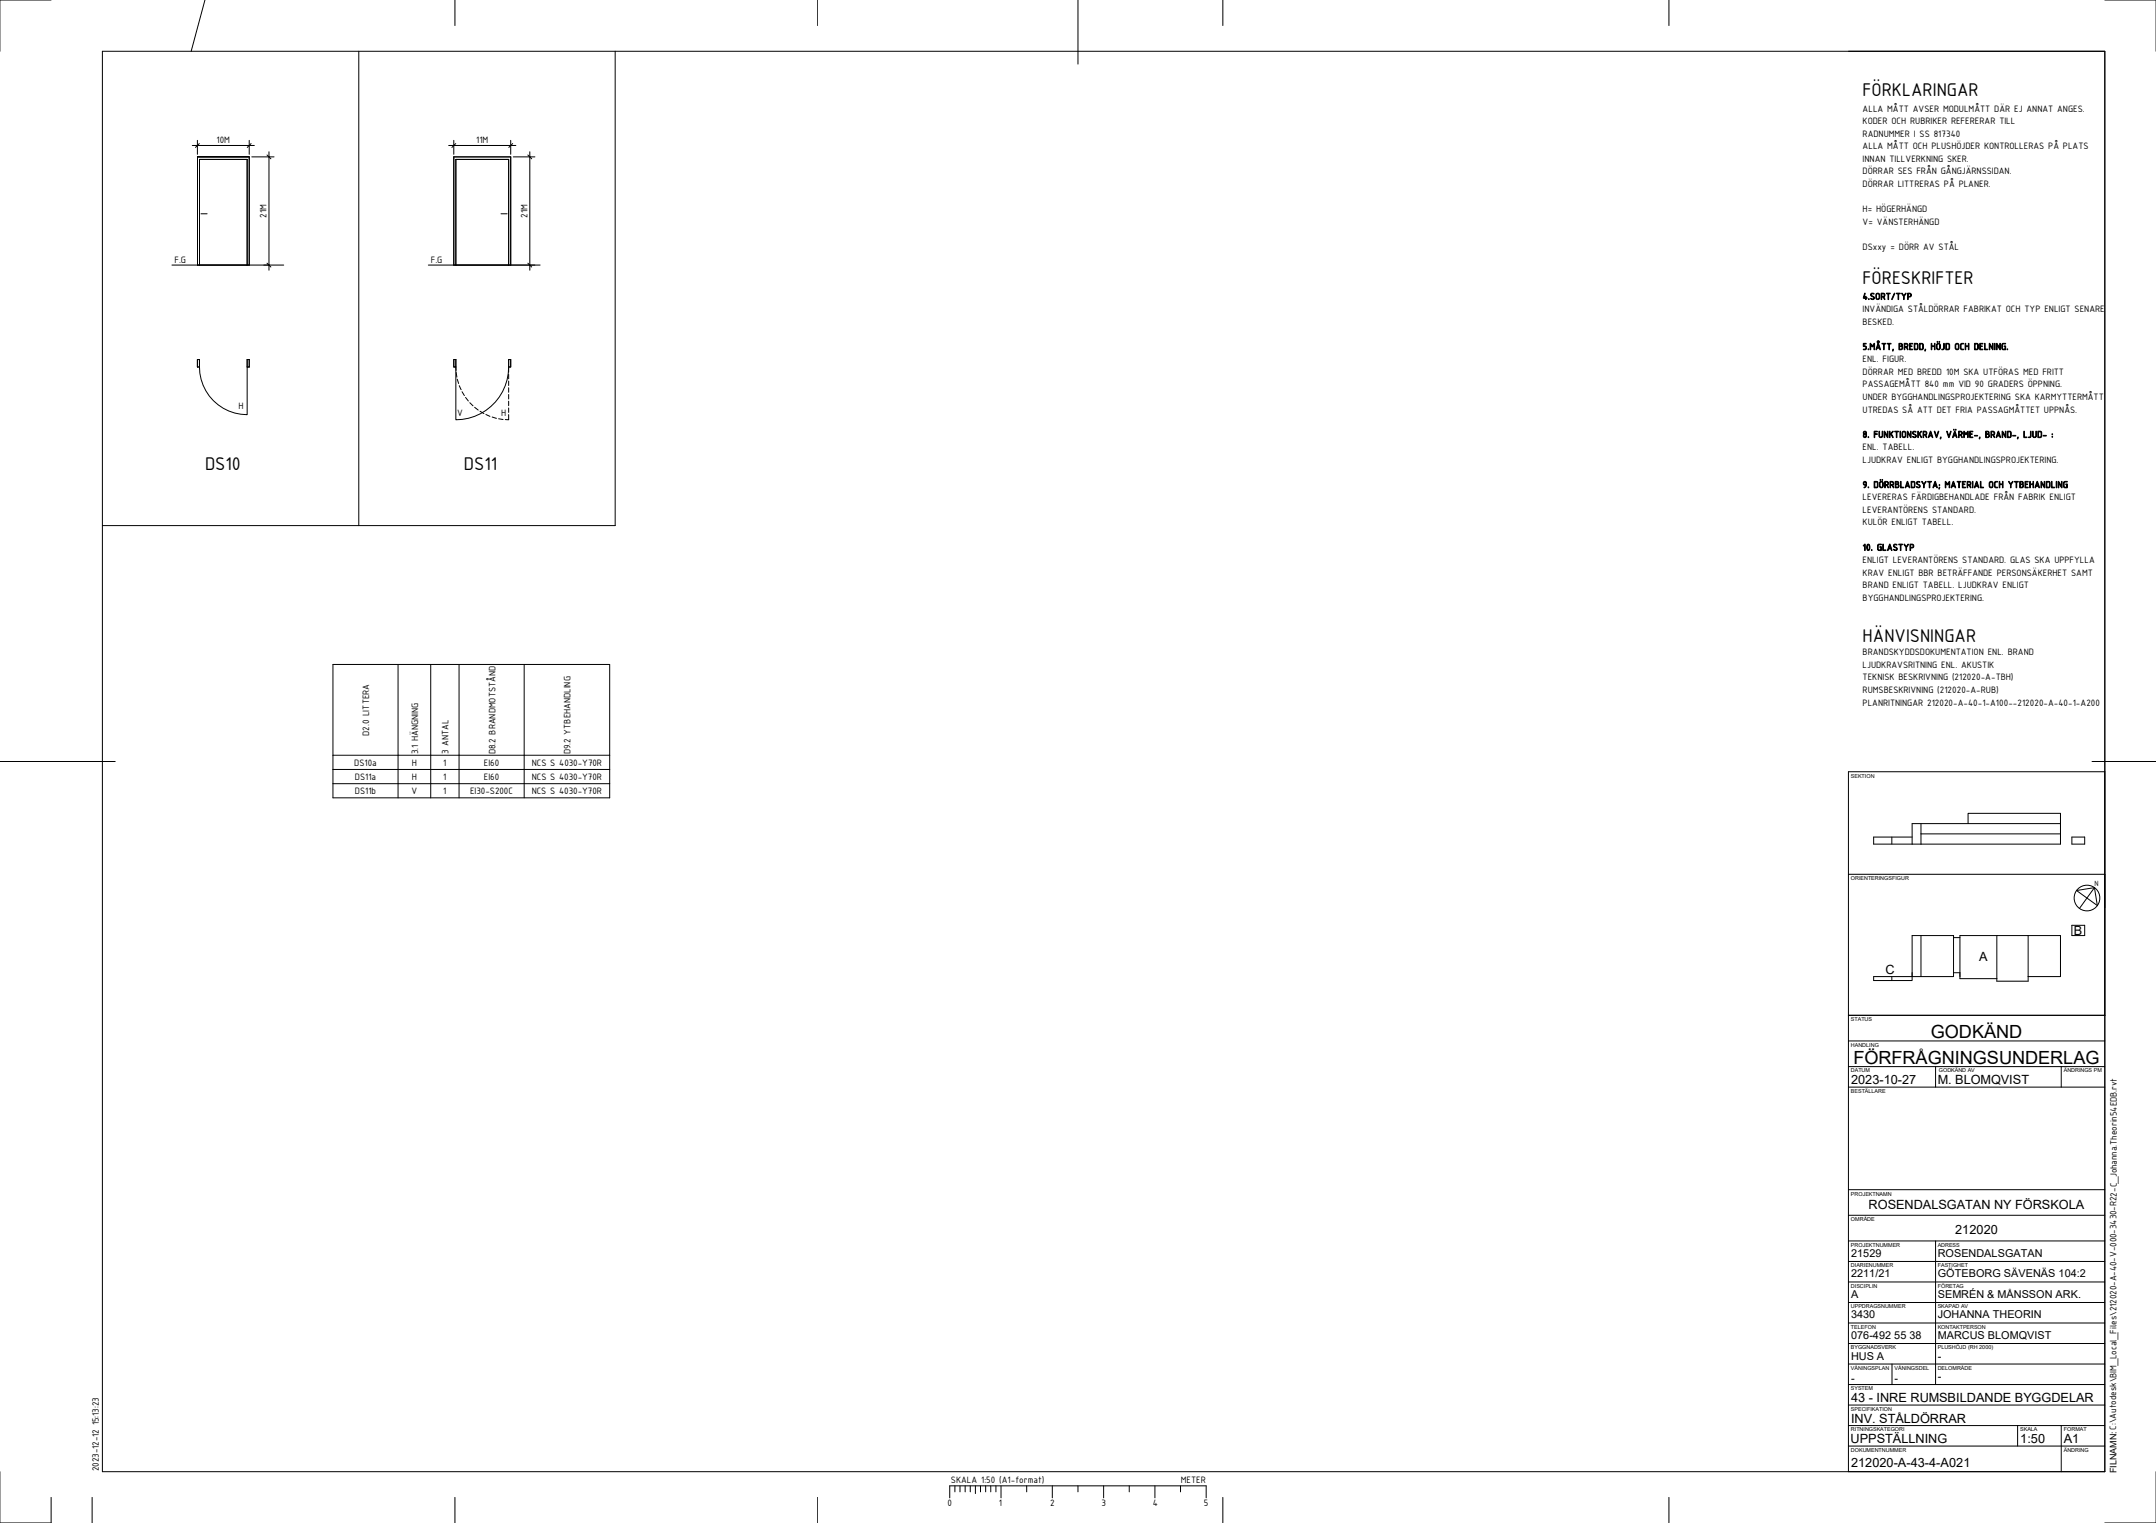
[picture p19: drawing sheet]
<svg xmlns="http://www.w3.org/2000/svg" width="841mm" height="594mm" viewBox="0 0 841 594" stroke-linecap="round" stroke-linejoin="round" font-family="sans-serif">
<defs><g id="words">
<g font-size="7.7">
<text x="726.6" y="37.3">FÖRKLARINGAR</text>
<text x="726.6" y="110.6">FÖRESKRIFTER</text>
<text x="80" y="183.3">DS10</text>
<text x="181" y="183.3">DS11</text>
<text x="726.6" y="250.6">HÄNVISNINGAR</text>
</g>
<g font-size="7.1">
<text x="753.2" y="405">GODKÄND</text>
<text x="723" y="415">FÖRFRÅGNINGSUNDERLAG</text>
</g>
<g font-size="5">
<text x="809" y="364.8">B</text>
<text x="772.1" y="374.8">A</text>
<text x="735.5" y="380.1">C</text>
<text x="722.1" y="423">2023-10-27</text>
<text x="755.9" y="423">M. BLOMQVIST</text>
<text x="728.9" y="471.5">ROSENDALSGATAN NY FÖRSKOLA</text>
<text x="762.7" y="481.5">212020</text>
<text x="722.1" y="547">43 - INRE RUMSBILDANDE BYGGDELAR</text>
<text x="722.1" y="555">INV. STÅLDÖRRAR</text>
<text x="721.9" y="563">UPPSTÄLLNING</text>
<text x="788.1" y="563">1:50</text>
<text x="805.1" y="563">A1</text>
<text x="722.1" y="572.1">212020-A-43-4-A021</text>
</g>
<g font-size="4.2">
<text x="722.1" y="490.3">21529</text>
<text x="755.9" y="490.3">ROSENDALSGATAN</text>
<text x="722.1" y="498.3">2211/21</text>
<text x="755.9" y="498.3">GÖTEBORG SÄVENÄS 104:2</text>
<text x="722.1" y="506.3">A</text>
<text x="755.9" y="506.3">SEMRÉN &amp; MÅNSSON ARK.</text>
<text x="722.1" y="514.3">3430</text>
<text x="755.9" y="514.3">JOHANNA THEORIN</text>
<text x="722.1" y="522.3">076-492 55 38</text>
<text x="755.9" y="522.3">MARCUS BLOMQVIST</text>
<text x="722.1" y="530.3">HUS A</text>
<text x="755.9" y="530.3">-</text>
<text x="722.1" y="539.1">-</text>
<text x="739.1" y="539.1">-</text>
<text x="755.9" y="538.3">-</text>
</g>
<g font-size="3.9">
<text x="726.6" y="43.6">ALLA MÅTT AVSER MODULMÅTT DÄR EJ ANNAT ANGES.</text>
<text x="726.6" y="48.5">KODER OCH RUBRIKER REFERERAR TILL</text>
<text x="726.6" y="53.4">RADNUMMER I SS 817340</text>
<text x="84.5" y="55.7">10M</text>
<text x="185.8" y="55.7">11M</text>
<text x="726.6" y="58.3">ALLA MÅTT OCH PLUSHÖJDER KONTROLLERAS PÅ PLATS</text>
<text x="726.6" y="63.1">INNAN TILLVERKNING SKER.</text>
<text x="726.6" y="68">DÖRRAR SES FRÅN GÅNGJÄRNSSIDAN.</text>
<text x="726.6" y="72.9">DÖRRAR LITTRERAS PÅ PLANER.</text>
<text x="726.6" y="82.7">H= HÖGERHÄNGD</text>
<text x="104" y="84.9" transform="rotate(-90 104 84.9)">21M</text>
<text x="205.7" y="84.9" transform="rotate(-90 205.7 84.9)">21M</text>
<text x="726.6" y="87.6">V= VÄNSTERHÄNGD</text>
<text x="726.6" y="97.4">DSxxy = DÖRR AV STÅL</text>
<text x="68.1" y="102.7">F.G</text>
<text x="168.1" y="102.7">F.G</text>
<text x="726.6" y="116.9">4.SORT/TYP</text>
<text x="726.6" y="121.8">INVÄNDIGA STÅLDÖRRAR FABRIKAT OCH TYP ENLIGT SENARE</text>
<text x="726.6" y="126.7">BESKED.</text>
<text x="726.6" y="136.4">5.MÅTT, BREDD, HÖJD OCH DELNING.</text>
<text x="726.6" y="141.3">ENL. FIGUR.</text>
<text x="726.6" y="146.2">DÖRRAR MED BREDD 10M SKA UTFÖRAS MED FRITT</text>
<text x="726.6" y="151.1">PASSAGEMÅTT 840 mm VID 90 GRADERS ÖPPNING.</text>
<text x="93" y="159.7">H</text>
<text x="726.6" y="156">UNDER BYGGHANDLINGSPROJEKTERING SKA KARMYTTERMÅTT</text>
<text x="726.6" y="160.9">UTREDAS SÅ ATT DET FRIA PASSAGMÅTTET UPPNÅS.</text>
<text x="178.4" y="162.1">V</text>
<text x="195.5" y="162.1">H</text>
<text x="726.6" y="170.7">8. FUNKTIONSKRAV, VÄRME-, BRAND-, LJUD- :</text>
<text x="726.6" y="175.6">ENL. TABELL.</text>
<text x="726.6" y="180.5">LJUDKRAV ENLIGT BYGGHANDLINGSPROJEKTERING.</text>
<text x="726.6" y="190.3">9. DÖRRBLADSYTA; MATERIAL OCH YTBEHANDLING</text>
<text x="726.6" y="195.2">LEVERERAS FÄRDIGBEHANDLADE FRÅN FABRIK ENLIGT</text>
<text x="726.6" y="200.1">LEVERANTÖRENS STANDARD.</text>
<text x="726.6" y="205">KULÖR ENLIGT TABELL.</text>
<text x="726.6" y="214.8">10. GLASTYP</text>
<text x="726.6" y="219.7">ENLIGT LEVERANTÖRENS STANDARD. GLAS SKA UPPFYLLA</text>
<text x="726.6" y="224.6">KRAV ENLIGT BBR BETRÄFFANDE PERSONSÄKERHET SAMT</text>
<text x="726.6" y="229.4">BRAND ENLIGT TABELL. LJUDKRAV ENLIGT</text>
<text x="726.6" y="234.3">BYGGHANDLINGSPROJEKTERING.</text>
<text x="726.6" y="255.7">BRANDSKYDDSDOKUMENTATION ENL. BRAND</text>
<text x="726.6" y="260.5">LJUDKRAVSRITNING ENL. AKUSTIK</text>
<text x="726.6" y="265.4">TEKNISK BESKRIVNING (212020-A-TBH)</text>
<text x="726.6" y="270.3">RUMSBESKRIVNING (212020-A-RUB)</text>
<text x="726.6" y="275.2">PLANRITNINGAR 212020-A-40-1-A100--212020-A-40-1-A200</text>
<text x="144" y="287" transform="rotate(-90 144 287)">D2.0 LITTERA</text>
<text x="138.2" y="298.7">DS10a</text>
<text x="160.7" y="298.7">H</text>
<text x="163.1" y="294.2" transform="rotate(-90 163.1 294.2)">3.1 HÄNGNING</text>
<text x="172.9" y="298.7">1</text>
<text x="175" y="294.2" transform="rotate(-90 175 294.2)">3 ANTAL</text>
<text x="188.8" y="298.7">EI60</text>
<text x="193.2" y="294.2" transform="rotate(-90 193.2 294.2)">D8.2 BRANDMOTSTÅND</text>
<text x="207.4" y="298.7">NCS S 4030-Y70R</text>
<text x="222.6" y="294.2" transform="rotate(-90 222.6 294.2)">D9.2 YTBEHANDLING</text>
<text x="138.5" y="304.3">DS11a</text>
<text x="160.6" y="304.3">H</text>
<text x="172.9" y="304.3">1</text>
<text x="188.8" y="304.3">EI60</text>
<text x="207.4" y="304.3">NCS S 4030-Y70R</text>
<text x="138.5" y="309.8">DS11b</text>
<text x="160.5" y="309.8">V</text>
<text x="172.9" y="309.8">1</text>
<text x="183.4" y="309.8">EI30-S200C</text>
<text x="207.4" y="309.8">NCS S 4030-Y70R</text>
<text x="38.6" y="556" transform="rotate(-90 38.6 556)">15:13:23</text>
<text x="38.5" y="573.9" transform="rotate(-90 38.5 573.9)">2023-12-12</text>
<text x="370.9" y="578.5">SKALA 1:50 (A1-format)</text>
<text x="460.6" y="578.5">METER</text>
<text x="369.6" y="587.6">0</text>
<text x="389.6" y="587.6">1</text>
<text x="409.6" y="587.6">2</text>
<text x="429.6" y="587.6">3</text>
<text x="449.6" y="587.6">4</text>
<text x="469.6" y="587.6">5</text>
</g>
<text font-size="3.5" x="825.6" y="574.6" transform="rotate(-90 825.6 574.6)">FILNAMN: C:\Autodesk\BIM_Local_Files\212020-A-40-V-000-3430-R22-C_Johanna.Theorin54EDB.rvt</text>
<text font-size="3.2" x="817" y="345.7">N</text>
<g font-size="2.1">
<text x="722" y="303.3">SEKTION</text>
<text x="722" y="343.3">ORIENTERINGSFIGUR</text>
<text x="722" y="398.3">STATUS</text>
<text x="722" y="408.3">HANDLING</text>
<text x="722" y="418.3">DATUM</text>
<text x="756.3" y="418.3">GODKÄND AV</text>
<text x="805.1" y="418.3">ÄNDRINGS PM</text>
<text x="722" y="426.3">BESTÄLLARE</text>
<text x="722" y="466.3">PROJEKTNAMN</text>
<text x="722" y="476.3">OMRÅDE</text>
<text x="722" y="486.3">PROJEKTNUMMER</text>
<text x="755.9" y="486.3">ADRESS</text>
<text x="722" y="494.3">DIARIENUMMER</text>
<text x="755.9" y="494.3">FASTIGHET</text>
<text x="722" y="502.3">DISCIPLIN</text>
<text x="755.9" y="502.3">FÖRETAG</text>
<text x="722" y="510.3">UPPDRAGSNUMMER</text>
<text x="755.9" y="510.3">SKAPAD AV</text>
<text x="722" y="518.4">TELEFON</text>
<text x="755.9" y="518.4">KONTAKTPERSON</text>
<text x="722" y="526.4">BYGGNADSVERK</text>
<text x="755.9" y="526.4">PLUSHÖJD (RH 2000)</text>
<text x="722" y="534.4">VÅNINGSPLAN</text>
<text x="739" y="534.4">VÅNINGSDEL</text>
<text x="755.9" y="534.4">DELOMRÅDE</text>
<text x="722" y="542.4">SYSTEM</text>
<text x="722" y="550.4">SPECIFIKATION</text>
<text x="722" y="558.4">RITNINGSKATEGORI</text>
<text x="788.1" y="558.4">SKALA</text>
<text x="805.1" y="558.4">FORMAT</text>
<text x="722" y="566.4">DOKUMENTNUMMER</text>
<text x="805.1" y="566.4">ÄNDRING</text>
</g>
</g></defs>
<g fill="none" stroke="#000" stroke-width=".39">
<path d="M0 0h19.9M79.9 0l-5.3 20M177.5 0v10M319 0v10M420.5 0v25M477 0v10M651 0v10M821.1 0h20M39.9 20h781.2v554.1h-781.2zM140 20v185M240 20v185h-200.1M721 20h100.1v334"/>
<path d="M75 56.7h24.2M77 54.8v5.4M77.7 56l-1.4 1.5M97.2 54.8v5.4M98 56l-1.5 1.5M104.9 59.2v46.2M175 56.7h26.2M177 54.8v5.4M177.8 56l-1.5 1.5M199.2 54.8v5.4M200 56l-1.5 1.5M206.7 59.2v46.2"/>
<path d="M77 61.2h20.2h-20.2M77 61.2v42.2M97.2 61.2v42.2M98.2 61.2h8.7M104.2 60.5l1.5 1.5M200.2 61.2h8.5M205.9 60.5l1.5 1.5M78.4 83.4h2.4M195.4 83.4h2.4M67.1 103.4h43.6M77.8 103.4v-41.2h18.6v41.2M104.2 102.7l1.5 1.5"/>
<path d="M167.1 103.4h43.6M177.8 103.4v-41.2h20.6v41.2M199.2 103.4v-42.2h-22.2v42.2M205.9 102.7l1.5 1.5M77 140.3h.8v2.9h-.8zM77.8 143.2a18.6 18.6 0 0 0 18.6 18.6v-18.6M96.4 140.3h.8v2.9h-.8zM177 140.3h.8v2.9h-.8zM177.8 140.3v2.9M177.8 140.3h-.8v2.9h.8M177.8 143.2l.1 1.3M177.9 145.3l.3 1.8"/>
<path d="M178.4 147.9l.5 1.7M179.2 150.4l.7 1.6M180.2 152.8l.9 1.5M181.6 155l1.1 1.4M183.3 157.1l1.2 1.2M185.1 158.9l1.4 1.1M198.4 140.3h.8v2.9h-.8zM198.4 146v1.8M198.4 148.6v1.8M198.4 151.3v1.7M198.4 153.9v1.7M198.4 156.5v1.7"/>
<path d="M198.4 159.1v1.8M199.2 140.3v2.9h-.8a20.6 20.6 0 0 1-20.6 20.5v-20.5M199.2 140.3h-.8v4.8M187.3 160.4l1.5 .9M189.5 161.7l1.6 .7M192 162.7l1.7 .5M194.5 163.3l1.7 .3M198.4 161.7v2h-1.3M129.9 259.2h107.9v52h-107.9zM155.3 259.2v52M168 259.2v52M179.1 259.2v52"/>
<path d="M204.5 259.2v52M0 297h44.9M129.9 294.6h107.9M816.1 297h25M129.9 305.7h107.9M129.9 300.1h107.9M821.1 301h-100.1v273.1M738 326.5v2.8M749.3 321.3v8M749.3 325.3h54.5M767.7 321.3v-4h36.1v12h-72.9v-2.8h15M803.8 321.3h-57.9v8"/>
<path d="M808.2 326.5h5v2.8h-5zM721 341h100.1M810 347.4l7-1.2 1.1 7zM817 346.2l-5.8 8.2M745.9 364.9h16.1v16h-31.1v1.6h15zM749.3 364.9v16M762 365.7h2.5M762 379.4h2.5M791.1 364.9v17.8h-12.2v-17.8M808.2 360.9h5v4h-5zM721 396h100.1M738 380.9v1.6"/>
<path d="M791.1 380.9h12.7v-16h-39.3v16.8h14.4M721 406h100.1M721 416.1h100.1M755 416.1v8M804.1 416.1v8M721 424.1h100.1M721 464.1h100.1M721 474h100.1M721 484.1h100.1M721 492.1h100.1M755 484.1v56M721 500.1h100.1"/>
<path d="M721 508.1h100.1M721 516.1h100.1M721 524.1h100.1M721 532.1h100.1M738 532.1v8M721 540.1h100.1M721 548.1h100.1M721 556.1h100.1M787 556.1v8M804.1 556.1v18M372.5 579.6v2.3M374.5 579.6v2.3"/>
<path d="M376.5 579.6v2.3M378.5 579.6v2.3M380.5 579.6v3M382.5 579.6v2.3M384.5 579.6v2.3M386.5 579.6v2.3M388.5 579.6v2.3M390.5 579.6v4.7M400.5 579.6v2.3M410.5 579.6v4.7M420.5 579.6v2.3M430.5 579.6v4.7"/>
<path d="M440.5 579.6v2.3M450.5 579.6v4.7M460.5 579.6v2.3M721 564.1h100.1M19.9 584.1v10h-19.9M35.9 584.1v10M177.5 584.1v10M319 584.1v10M470.5 584.3v-4.7h-100v4.7M477 584.1v10M651 584.1v10M821.1 594.1h20"/>
<circle cx="814.1" cy="350.3" r="5"/>
</g>
<use href="#words"/>
</svg>
